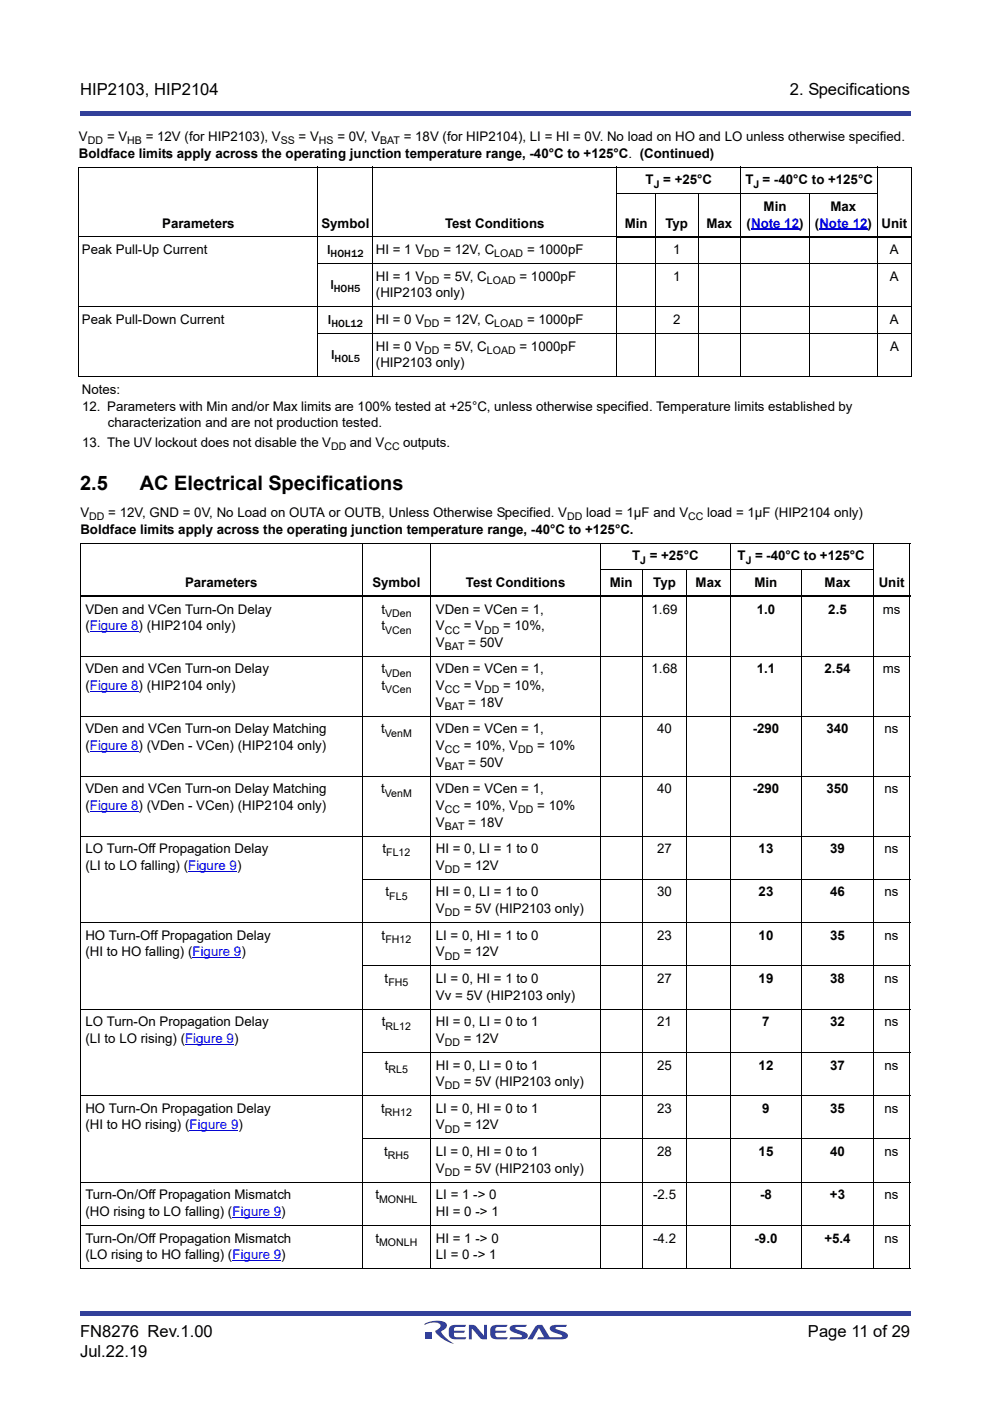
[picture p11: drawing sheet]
<svg xmlns="http://www.w3.org/2000/svg" width="210mm" height="297mm" viewBox="0 0 210 297" stroke-linecap="round" stroke-linejoin="round" font-family="sans-serif">
<defs><g id="words">
<g font-size="4.2">
<text x="17" y="103.9">2.5</text>
<text x="29.7" y="103.9">AC Electrical Specifications</text>
</g>
<g font-size="3.5">
<text x="17" y="20.1">HIP2103, HIP2104</text>
<text x="167.5" y="20.1">2. Specifications</text>
<text x="17" y="283.4">FN8276 Rev.1.00</text>
<text x="17" y="287.6">Jul.22.19</text>
<text x="171.3" y="283.4">Page 11 of 29</text>
</g>
<g font-size="2.8">
<text x="16.7" y="29.9">V</text>
<text x="22.7" y="29.9">= V</text>
<text x="30.9" y="29.9">= 12V (for HIP2103), V</text>
<text x="63.3" y="29.9">= V</text>
<text x="71.5" y="29.9">= 0V, V</text>
<text x="85.6" y="29.9">= 18V (for HIP2104), LI = HI = 0V. No load on HO and LO unless otherwise specified.</text>
<text x="16.7" y="33.4">Boldface limits apply across the operating junction temperature range, -40°C to +125°C. (Continued)</text>
<text x="136.9" y="39.1">T</text>
<text x="140.6" y="39.1">= +25°C</text>
<text x="158.1" y="39.1">T = -40°C to +125°C</text>
<text x="161.9" y="44.7">Min</text>
<text x="176.1" y="44.7">Max</text>
<text x="17.4" y="53.9">Peak Pull-Up Current</text>
<text x="34.4" y="48.2">Parameters</text>
<text x="68.1" y="48.2">Symbol</text>
<text x="69.4" y="53.9">I</text>
<text x="79.7" y="53.9">HI = 1 V</text>
<text x="94" y="53.9">= 12V, C</text>
<text x="94.4" y="48.2">Test Conditions</text>
<text x="111.7" y="53.9">= 1000pF</text>
<text x="132.5" y="48.2">Min</text>
<text x="141.1" y="48.2">Typ</text>
<text x="142.7" y="53.9">1</text>
<text x="149.8" y="48.2">Max</text>
<text x="158.3" y="48.2">(Note 12)</text>
<text x="172.8" y="48.2">(Note 12)</text>
<text x="186.9" y="48.2">Unit</text>
<text x="188.7" y="53.9">A</text>
<text x="79.7" y="59.5">HI = 1 V</text>
<text x="94" y="59.5">= 5V, C</text>
<text x="110.2" y="59.5">= 1000pF</text>
<text x="142.7" y="59.5">1</text>
<text x="188.7" y="59.5">A</text>
<text x="70" y="61.3">I</text>
<text x="79.7" y="63.1">(HIP2103 only)</text>
<text x="17.4" y="68.7">Peak Pull-Down Current</text>
<text x="69.5" y="68.7">I</text>
<text x="79.7" y="68.7">HI = 0 V</text>
<text x="94" y="68.7">= 12V, C</text>
<text x="111.7" y="68.7">= 1000pF</text>
<text x="142.7" y="68.7">2</text>
<text x="188.7" y="68.7">A</text>
<text x="70.2" y="76.1">I</text>
<text x="79.7" y="77.9">(HIP2103 only)</text>
<text x="79.7" y="74.3">HI = 0 V</text>
<text x="94" y="74.3">= 5V, C</text>
<text x="110.2" y="74.3">= 1000pF</text>
<text x="188.7" y="74.3">A</text>
<text x="17.4" y="83.5">Notes:</text>
<text x="17.4" y="87">12. Parameters with Min and/or Max limits are 100% tested at +25°C, unless otherwise specified. Temperature limits established by</text>
<text x="17.4" y="94.8">13. The UV lockout does not disable the V</text>
<text x="22.9" y="90.6">characterization and are not production tested.</text>
<text x="74.2" y="94.8">and V</text>
<text x="85.5" y="94.8">outputs.</text>
<text x="17" y="109.6">V</text>
<text x="17" y="113.2">Boldface limits apply across the operating junction temperature range, -40°C to +125°C.</text>
<text x="23" y="109.6">= 12V, GND = 0V, No Load on OUTA or OUTB, Unless Otherwise Specified. V</text>
<text x="124.3" y="109.6">load = 1µF and V</text>
<text x="149.9" y="109.6">load = 1µF (HIP2104 only)</text>
<text x="134" y="118.8">T</text>
<text x="137.8" y="118.8">= +25°C</text>
<text x="156.4" y="118.8">T</text>
<text x="160.1" y="118.8">= -40°C to +125°C</text>
<text x="39.2" y="124.4">Parameters</text>
<text x="79" y="124.4">Symbol</text>
<text x="98.8" y="124.4">Test Conditions</text>
<text x="129.3" y="124.4">Min</text>
<text x="138.5" y="124.4">Typ</text>
<text x="147.5" y="124.4">Max</text>
<text x="160" y="124.4">Min</text>
<text x="174.8" y="124.4">Max</text>
<text x="186.3" y="124.4">Unit</text>
<text x="18.1" y="130.1">VDen and VCen Turn-On Delay</text>
<text x="80.9" y="130.1">t</text>
<text x="92.4" y="130.1">VDen = VCen = 1,</text>
<text x="138.2" y="130.1">1.69</text>
<text x="160.4" y="130.1">1.0</text>
<text x="175.6" y="130.1">2.5</text>
<text x="187.2" y="130.1">ms</text>
<text x="18.1" y="133.6">(Figure 8) (HIP2104 only)</text>
<text x="80.9" y="133.6">t</text>
<text x="92.4" y="137.1">V</text>
<text x="92.4" y="133.6">V</text>
<text x="98.3" y="133.6">= V</text>
<text x="99.3" y="137.1">= 50V</text>
<text x="106.7" y="133.6">= 10%,</text>
<text x="18.1" y="142.8">VDen and VCen Turn-on Delay</text>
<text x="80.9" y="142.8">t</text>
<text x="92.4" y="142.8">VDen = VCen = 1,</text>
<text x="138.2" y="142.8">1.68</text>
<text x="160.4" y="142.8">1.1</text>
<text x="174.8" y="142.8">2.54</text>
<text x="187.2" y="142.8">ms</text>
<text x="18.1" y="146.3">(Figure 8) (HIP2104 only)</text>
<text x="80.9" y="146.3">t</text>
<text x="92.4" y="149.8">V</text>
<text x="92.4" y="146.3">V</text>
<text x="98.3" y="146.3">= V</text>
<text x="99.3" y="149.8">= 18V</text>
<text x="106.7" y="146.3">= 10%,</text>
<text x="18.1" y="155.5">VDen and VCen Turn-on Delay Matching</text>
<text x="80.8" y="155.5">t</text>
<text x="92.4" y="155.5">VDen = VCen = 1,</text>
<text x="139.3" y="155.5">40</text>
<text x="159.6" y="155.5">-290</text>
<text x="175.2" y="155.5">340</text>
<text x="187.6" y="155.5">ns</text>
<text x="18.1" y="159">(Figure 8) (VDen - VCen) (HIP2104 only)</text>
<text x="92.4" y="159">V</text>
<text x="98.3" y="159">= 10%, V</text>
<text x="113.9" y="159">= 10%</text>
<text x="92.4" y="162.5">V</text>
<text x="99.3" y="162.5">= 50V</text>
<text x="18.1" y="168.2">VDen and VCen Turn-on Delay Matching</text>
<text x="18.1" y="171.7">(Figure 8) (VDen - VCen) (HIP2104 only)</text>
<text x="80.8" y="168.2">t</text>
<text x="92.4" y="168.2">VDen = VCen = 1,</text>
<text x="92.4" y="171.7">V</text>
<text x="98.3" y="171.7">= 10%, V</text>
<text x="113.9" y="171.7">= 10%</text>
<text x="139.3" y="168.2">40</text>
<text x="159.6" y="168.2">-290</text>
<text x="175.2" y="168.2">350</text>
<text x="187.6" y="168.2">ns</text>
<text x="92.4" y="175.2">V</text>
<text x="99.3" y="175.2">= 18V</text>
<text x="18.1" y="180.9">LO Turn-Off Propagation Delay</text>
<text x="18.1" y="184.4">(LI to LO falling) (Figure 9)</text>
<text x="81.1" y="180.9">t</text>
<text x="92.4" y="180.9">HI = 0, LI = 1 to 0</text>
<text x="92.4" y="184.4">V</text>
<text x="98.3" y="184.4">= 12V</text>
<text x="139.3" y="180.9">27</text>
<text x="160.8" y="180.9">13</text>
<text x="176" y="180.9">39</text>
<text x="187.6" y="180.9">ns</text>
<text x="81.7" y="190.1">t</text>
<text x="92.4" y="190.1">HI = 0, LI = 1 to 0</text>
<text x="139.3" y="190.1">30</text>
<text x="160.8" y="190.1">23</text>
<text x="176" y="190.1">46</text>
<text x="187.6" y="190.1">ns</text>
<text x="92.4" y="193.6">V</text>
<text x="98.3" y="193.6">= 5V (HIP2103 only)</text>
<text x="18.1" y="199.2">HO Turn-Off Propagation Delay</text>
<text x="18.1" y="202.8">(HI to HO falling) (Figure 9)</text>
<text x="80.9" y="199.2">t</text>
<text x="92.4" y="199.2">LI = 0, HI = 1 to 0</text>
<text x="92.4" y="202.8">V</text>
<text x="98.3" y="202.8">= 12V</text>
<text x="139.3" y="199.2">23</text>
<text x="160.8" y="199.2">10</text>
<text x="176" y="199.2">35</text>
<text x="187.6" y="199.2">ns</text>
<text x="81.6" y="208.4">t</text>
<text x="92.4" y="208.4">LI = 0, HI = 1 to 0</text>
<text x="139.3" y="208.4">27</text>
<text x="160.8" y="208.4">19</text>
<text x="176" y="208.4">38</text>
<text x="187.6" y="208.4">ns</text>
<text x="92.4" y="211.9">Vv = 5V (HIP2103 only)</text>
<text x="18.1" y="217.6">LO Turn-On Propagation Delay</text>
<text x="18.1" y="221.1">(LI to LO rising) (Figure 9)</text>
<text x="81" y="217.6">t</text>
<text x="92.4" y="217.6">HI = 0, LI = 0 to 1</text>
<text x="92.4" y="221.1">V</text>
<text x="98.3" y="221.1">= 12V</text>
<text x="139.3" y="217.6">21</text>
<text x="161.6" y="217.6">7</text>
<text x="176" y="217.6">32</text>
<text x="187.6" y="217.6">ns</text>
<text x="81.6" y="226.8">t</text>
<text x="92.4" y="226.8">HI = 0, LI = 0 to 1</text>
<text x="139.3" y="226.8">25</text>
<text x="160.8" y="226.8">12</text>
<text x="176" y="226.8">37</text>
<text x="187.6" y="226.8">ns</text>
<text x="92.4" y="230.3">V</text>
<text x="98.3" y="230.3">= 5V (HIP2103 only)</text>
<text x="18.1" y="235.9">HO Turn-On Propagation Delay</text>
<text x="18.1" y="239.5">(HI to HO rising) (Figure 9)</text>
<text x="80.8" y="235.9">t</text>
<text x="92.4" y="235.9">LI = 0, HI = 0 to 1</text>
<text x="92.4" y="239.5">V</text>
<text x="98.3" y="239.5">= 12V</text>
<text x="139.3" y="235.9">23</text>
<text x="161.6" y="235.9">9</text>
<text x="176" y="235.9">35</text>
<text x="187.6" y="235.9">ns</text>
<text x="81.4" y="245.1">t</text>
<text x="92.4" y="245.1">LI = 0, HI = 0 to 1</text>
<text x="139.3" y="245.1">28</text>
<text x="160.8" y="245.1">15</text>
<text x="176" y="245.1">40</text>
<text x="187.6" y="245.1">ns</text>
<text x="92.4" y="248.6">V</text>
<text x="98.3" y="248.6">= 5V (HIP2103 only)</text>
<text x="18.1" y="254.3">Turn-On/Off Propagation Mismatch</text>
<text x="18.1" y="257.8">(HO rising to LO falling) (Figure 9)</text>
<text x="79.6" y="254.3">t</text>
<text x="92.4" y="254.3">LI = 1 -&gt; 0</text>
<text x="92.4" y="257.8">HI = 0 -&gt; 1</text>
<text x="138.5" y="254.3">-2.5</text>
<text x="161.2" y="254.3">-8</text>
<text x="176" y="254.3">+3</text>
<text x="187.6" y="254.3">ns</text>
<text x="18.1" y="263.4">Turn-On/Off Propagation Mismatch</text>
<text x="79.6" y="263.4">t</text>
<text x="92.4" y="263.4">HI = 1 -&gt; 0</text>
<text x="138.5" y="263.4">-4.2</text>
<text x="160" y="263.4">-9.0</text>
<text x="174.8" y="263.4">+5.4</text>
<text x="187.6" y="263.4">ns</text>
<text x="18.1" y="267">(LO rising to HO falling) (Figure 9)</text>
<text x="92.4" y="267">LI = 0 -&gt; 1</text>
</g>
<g font-size="2.2">
<text x="18.6" y="30.6">DD</text>
<text x="27" y="30.6">HB</text>
<text x="59.5" y="30.6">SS</text>
<text x="67.6" y="30.6">HS</text>
<text x="80.6" y="30.6">BAT</text>
<text x="138.6" y="39.8">J</text>
<text x="159.8" y="39.8">J</text>
<text x="70.1" y="54.6">HOH12</text>
<text x="90" y="54.6">DD</text>
<text x="104.8" y="54.6">LOAD</text>
<text x="70.8" y="62">HOH5</text>
<text x="90" y="60.2">DD</text>
<text x="103.2" y="60.2">LOAD</text>
<text x="70.3" y="69.4">HOL12</text>
<text x="90" y="69.4">DD</text>
<text x="104.8" y="69.4">LOAD</text>
<text x="71" y="76.8">HOL5</text>
<text x="90" y="75.1">DD</text>
<text x="103.2" y="75.1">LOAD</text>
<text x="70.2" y="95.5">DD</text>
<text x="81.5" y="95.5">CC</text>
<text x="18.9" y="110.3">DD</text>
<text x="120.2" y="110.3">DD</text>
<text x="145.9" y="110.3">CC</text>
<text x="135.7" y="119.5">J</text>
<text x="158.1" y="119.5">J</text>
<text x="81.6" y="130.8">VDen</text>
<text x="81.6" y="134.3">VCen</text>
<text x="94.3" y="134.3">CC</text>
<text x="94.3" y="137.8">BAT</text>
<text x="102.6" y="134.3">DD</text>
<text x="81.6" y="143.5">VDen</text>
<text x="81.6" y="147">VCen</text>
<text x="94.3" y="147">CC</text>
<text x="102.6" y="147">DD</text>
<text x="94.3" y="150.5">BAT</text>
<text x="81.6" y="156.2">VenM</text>
<text x="94.3" y="159.7">CC</text>
<text x="109.9" y="159.7">DD</text>
<text x="94.3" y="163.2">BAT</text>
<text x="81.6" y="168.9">VenM</text>
<text x="94.3" y="172.4">CC</text>
<text x="109.9" y="172.4">DD</text>
<text x="94.3" y="176">BAT</text>
<text x="81.9" y="181.6">FL12</text>
<text x="94.3" y="185.1">DD</text>
<text x="82.5" y="190.8">FL5</text>
<text x="94.3" y="194.3">DD</text>
<text x="81.7" y="199.9">FH12</text>
<text x="94.3" y="203.5">DD</text>
<text x="82.3" y="209.1">FH5</text>
<text x="81.8" y="218.3">RL12</text>
<text x="94.3" y="221.8">DD</text>
<text x="82.4" y="227.5">RL5</text>
<text x="94.3" y="231">DD</text>
<text x="81.6" y="236.6">RH12</text>
<text x="82.2" y="245.8">RH5</text>
<text x="94.3" y="240.2">DD</text>
<text x="94.3" y="249.3">DD</text>
<text x="80.4" y="255">MONHL</text>
<text x="80.4" y="264.1">MONLH</text>
</g>
</g></defs>
<g fill="#32409a">
<path d="M17 23.5h176v1h-176z"/>
<path d="M17 278h176v1.1h-176z"/>
</g>
<path d="M90 280h30.4v4.9h-30.4z" fill="#fff"/>
<g fill="#323f99">
<path d="M99.4 280.9h1l.4 .2 1.8 2.1v-2.3h.7v3.1l-1.4-.2-1.9-2.2v2.4h-.6z"/>
<path d="M95.4 281.3l.7-.4h2.7l-.2 .4-2 .1a.62 .62 0 0 0-.4 .7h2.4l-.3 .5h-2.1v.4l.2 .4 .2 .1h2.3l-.3 .4-2 .1a1.19 1.19 0 0 1-1.4-1.2v-1.2z"/>
<path d="M104.2 281.3l.7-.4h2.7l-.2 .4-2 .1a.62 .62 0 0 0-.4 .7h2.4l-.3 .5h-2.1v.4l.2 .4 .2 .1h2.3l-.3 .4-2 .1a1.19 1.19 0 0 1-1.5-1.2l.1-1.2z"/>
<path d="M108.2 281.2l.7-.3h2.8l-.2 .4-2.2 .2v.2l.5 .2a2.88 2.88 0 0 1 2.1 1.1 .74 .74 0 0 1-.9 .9l-3 .1 .2-.5 2.5-.1v-.3l-.5-.2a2.87 2.87 0 0 1-2.1-1z"/>
<path d="M113.6 281.2a1.57 1.57 0 0 1 1.4-.3l1.6 2.6 2.6-.1v-.3l-.5-.2a2.87 2.87 0 0 1-2.1-1 .74 .74 0 0 1 .8-1h2.8l-.2 .4-2.2 .2v.2l.5 .2a2.88 2.88 0 0 1 2.1 1.1 .74 .74 0 0 1-.8 .9l-5.7 .1 .2-.5h1.3l-1.1-1.9-1.4 2.4h-1z"/>
<path d="M90.2 282.4h1.4v1.4h-1.4z"/>
<path d="M90.1 280.6a4.9 4.9 0 0 1 4.4-.1 1.05 1.05 0 0 1-.7 1.6l-.3 .2a6 6 0 0 0 2.7 2.6 6.2 6.2 0 0 1-3.9-2.7l.2-.2a.93 .93 0 0 0 .7-1.3 4.1 4.1 0 0 0-3.2 .2z"/>
</g>
<path d="M19 133.9h10.4M19 146.6h10.4M19 159.3h10.4M19 172h10.4M39.9 184.7h10.3M40.8 203.1h10.4M39.3 221.4h10.3M40.2 239.8h10.3M49.3 258.1h10.3M49.3 267.3h10.3" fill="none" stroke="#00f" stroke-width=".21"/>
<path d="M159.2 48.5h10.2M173.7 48.5h10.2" fill="none" stroke="#00f" stroke-width=".3"/>
<g fill="none" stroke="#000" stroke-width=".21">
<path d="M16.7 35.4h176.6M16.7 35.5v44.3M67.4 35.4v44.5M79.1 35.4v44.5M130.8 35.4v44.5M157.1 35.4v44.5M186.1 35.4v44.5M193.2 35.5v44.3M16.7 50.2h114.2M67.4 55.9h125.9M130.8 41.1h55.3M139 41v38.9"/>
<path d="M148 41v38.9M171.6 41v38.9M16.7 65h176.6M16.7 79.9h176.6M67.4 70.7h125.9M17 115.1h176M17 115.2v153.7M76.8 115.1v153.9M91.4 115.1v153.9M127.3 115.1v153.9M154.8 115.1v153.9M185.2 115.1v153.9"/>
<path d="M192.9 115.2v153.7M17 139.1h176M127.3 120.8h57.9M136.1 120.8v148.2M145.6 120.8v148.2M170 120.8v148.2M17 151.8h176M17 164.5h176M17 177.2h176M17 195.6h176M76.8 186.4h116.2M17 213.9h176"/>
<path d="M76.8 204.8h116.2M17 232.3h176M76.8 223.1h116.2M17 250.6h176M17 259.8h176M76.8 241.4h116.2M17 269h176"/>
</g>
<path d="M130.8 50.2h62.5M17 126.5h176" fill="none" stroke="#000" stroke-width=".36"/>
<use href="#words"/>
</svg>
